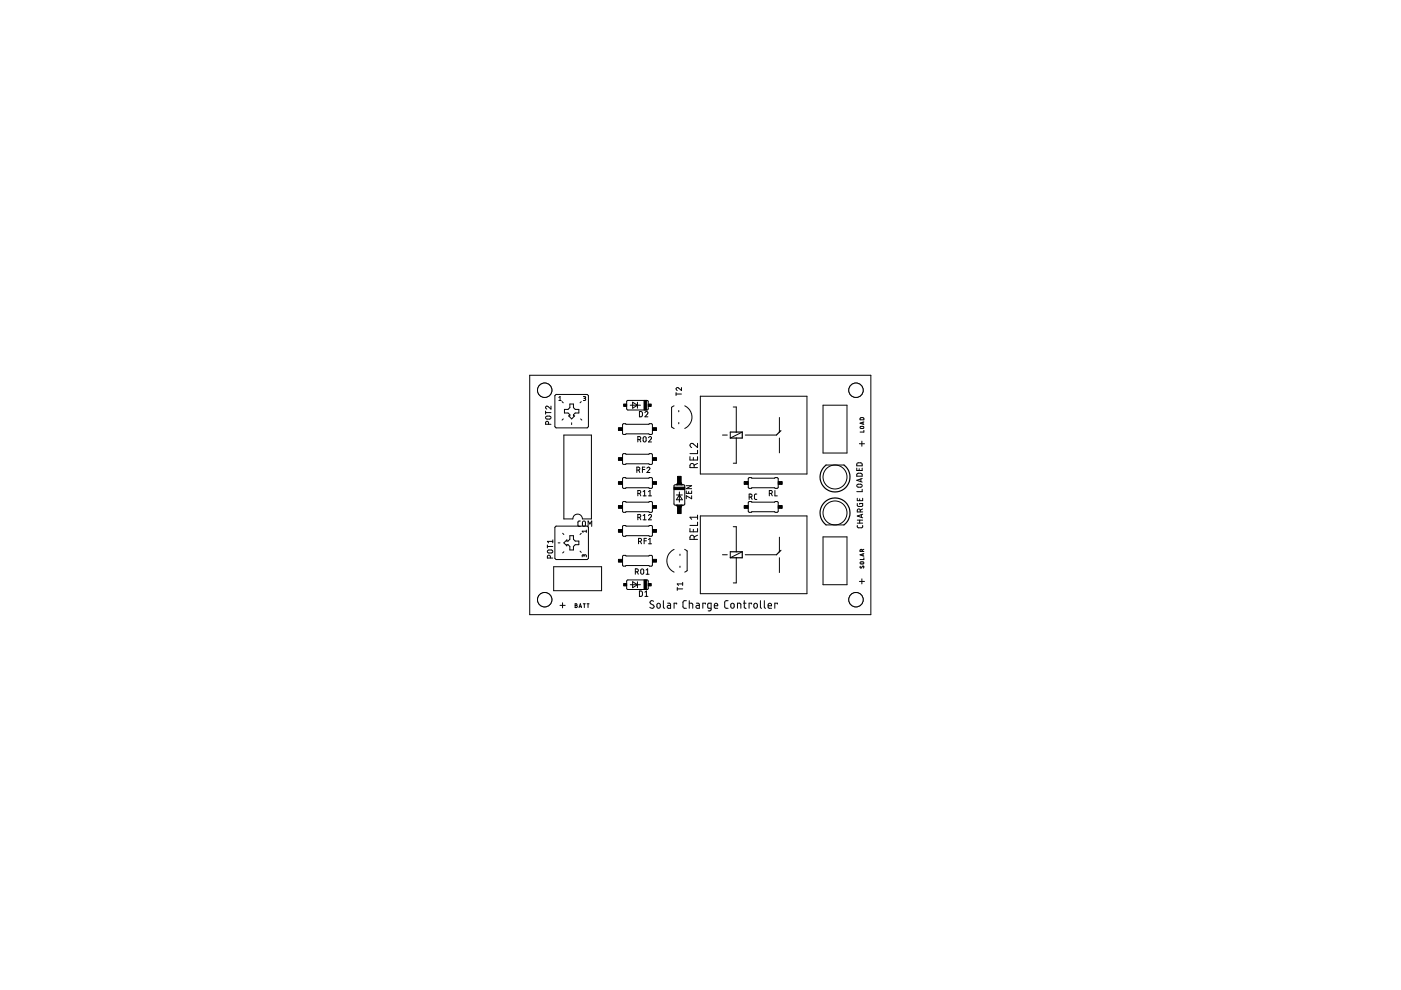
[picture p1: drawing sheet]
<svg xmlns="http://www.w3.org/2000/svg" width="297mm" height="210mm" viewBox="0 0 297 210" stroke-linecap="round" stroke-linejoin="round" font-family="sans-serif">
<g fill="none" stroke="#000" stroke-width=".21">
<path d="M112.3 79.6h72.3v50.7h-72.3zM115.7 87.2v.6M115.7 87.5h1.1M115.7 88.3l.8-.1 .3 .1v.3l-.2 .2h-.8l-.1-.2zM116.3 90l-.1-.6-.3-.1-.2 .2v.5h1.1M116.8 86.1v.6l-.6-.5a.32 .32 0 0 0-.5 .1 .32 .32 0 0 0 .2 .4M117.9 83.6h6.6l.3 .3v6.6l-.3 .2h-6.6l-.3-.2v-6.6zM118.5 84.9h.5M118.5 84.3l.2-.2v.8M119.2 85.2l.2 .2M119.4 88.8l-.2 .3M119.5 92.2h5.9v17.8h-1.9a1.02 1.02 0 0 0-1-1 1.02 1.02 0 0 0-1 1h-2z"/>
<path d="M119.7 86.8h.7l.4-.4v-.7h.8v.7l.4 .4h.7v.8h-.7l-.4 .3v.3h.2l-.6 .6-.6-.6h.2v-.3l-.4-.3h-.7zM121.2 89.6v.4M123.1 88.8l.3 .3M123.2 85.2l-.2 .2M123.7 84.1h.4l.1 .2-.4 .2M123.9 84.5l.2 .1v.2l-.4 .1M132.1 89.9h6.1l.1 .2v1.9l-.2 .1-.5-.1-5.5 .1-.1-.1zM132.1 96.3l6.1-.1 .1 .2v1.9l-.2 .2-.5-.2-5.5 .1-.1-.1zM132.9 85l4.4-.1 .1 .3v1.6l-.2 .1h-4.2l-.1-.2zM133.6 85.9h2.2M134.1 85.3l1 .6-1 .7zM135 99.7h.5l.2-.3-.1-.2-.6-.2v1.2"/>
<path d="M135.1 85.3v1.3M135.2 93.2l.6-.1v-.4l-.6-.1v1.1M135.4 99.7l.3 .5M135.6 87.2l.4 .1 .2 .1v.7l-.2 .2-.4 .1zM135.6 93.2l.3 .5M136.2 99.5h.5M136.5 92.6h.3l.2 .2v.7l-.2 .2-.3-.1-.1-.2zM136.7 99h-.5v1.2M136.7 87.5a.32 .32 0 0 1 .5-.2 .32 .32 0 0 1 .1 .5l-.6 .6h.7M137.2 99.3a.31 .31 0 0 1 .4-.2 .31 .31 0 0 1 .1 .4l-.5 .7h.6M137.5 92.8a.32 .32 0 0 1 .4-.2 .32 .32 0 0 1 .1 .5l-.5 .6h.6M142.9 86l-.5 .4v4.1l.5 .4"/>
<path d="M143.3 83.5h1.2M143.3 83.2v.7M143.9 87v.3M143.9 89.6v.3M144.5 82.2v.6l-.7-.5a.32 .32 0 0 0-.5 .1 .32 .32 0 0 0 .3 .4M145.2 86a2.65 2.65 0 0 1 1.5 2.4 2.65 2.65 0 0 1-1.5 2.4M146.3 96.8v.7h1.6v-.7M147 97v.5M147.2 99.1v-.4a.44 .44 0 0 0-.5-.4 .44 .44 0 0 0-.4 .4v.4h1.6M147.9 94v.9l-.9-.8a.44 .44 0 0 0-.7 .2 .44 .44 0 0 0 .3 .6M147.9 95.5v.7h-1.6M147.9 98.3l-.7 .3"/>
<path d="M148.5 84h22.6v16.5h-22.6zM153.2 92.2h1M154.8 91.6v1.3l2.6-1.3M155.5 86.3h.6v5.3M156.1 92.9v5.3h-.6M158 92.2h6.6M165.2 88.5v3.1M165.2 92.9v3.1M174.5 85.9h5.1v10.2h-5.1zM175.1 98.6h3.8M181.7 99.3v.5h1.1v-.5M181.7 98.2l.9-.1 .2 .2v.5h-1.1z"/>
<path d="M182.2 99.4v.4M182.2 94.1h1.1M182.5 90.4h.5l.1 .3-.6 .1zM182.5 88.6h.5l.2 .4h-.8zM182.7 93.5v1.1M183 89.5v.4M183.2 91.2v.4h-.8M183.2 89.5l-.8 .2 .8 .3M116.1 115.5v.7M116.1 115.9h1.1M116.1 116.7l.8-.1 .2 .1 .1 .3-.2 .2h-.8l-.1-.2zM116.7 118.3l-.1-.5-.3-.1-.2 .2v.4h1.1"/>
<path d="M117.2 114.8h-1.1l.2 .3M117.2 114.5v.6M117.9 111.5h6.6l.3 .3v6.6l-.3 .2h-6.6l-.3-.2v-6.6zM118.3 115.1h.4M119.3 113.1l.2 .2M119.5 117l-.2 .2M120.8 113.6h.8v.7l.4 .4h.7v.8h-.7l-.4 .4v.7h-.8v-.7l-.4-.4h-.2v.2l-.7-.6 .7-.6v.2h.2l.4-.4zM123 116.9l.2 .2M123 110.5h-.4l-.1 .2 .1 .7 .4 .2M123.2 113.1l-.2 .2M123.6 110.5h.3l.2 .1v.8l-.2 .2-.3-.1-.1-.2zM123.8 117.8l.2-.2h.2l.1 .5"/>
<path d="M123.8 118v-.3l-.3-.1-.1 .5M124.3 112.4v.5M124.3 112.6h-.9l.2 .3M124.7 111.6v-1.1l.4 .6 .4-.6v1.1M132 101.4l.2-.1 .5 .1 5.5-.1 .1 .2v1.9l-.2 .1-.5-.1-5.5 .1-.1-.1zM132.1 106.4h6.1l.1 .2v1.9l-.2 .1-.5-.1-5.5 .1-.1-.1zM132.1 111.5l6.1-.1 .1 .3v1.8l-.2 .2-.5-.1-5.5 .1-.1-.2zM132.1 117.8h6.1l.1 .2v1.9l-.2 .1-.5-.1-5.5 .1-.1-.1zM135.2 104.6l.6-.1v-.4l-.6-.1v1.1M135.2 109.7l.6-.1v-.4l-.6-.1v1.1M135.4 114.8l.6-.1v-.4l-.6-.1v1.1M135.6 104.6l.3 .5"/>
<path d="M135.6 109.7l.3 .5M135.8 114.8l.2 .5M136.4 104.2l.3-.2v1.1M136.4 109.3l.3-.2v1.1M136.4 105.1h.6M136.4 110.2h.6M136.6 114.7h.5M137.1 114.2h-.5v1.1M137.5 109.3a.32 .32 0 0 1 .4-.2 .32 .32 0 0 1 .1 .5l-.5 .6h.6M137.5 105.1h.6M137.5 104.2l.3-.2v1.1M137.5 114.4l.3-.2v1.1"/>
<path d="M137.5 115.3h.6M142.9 116.5a2.66 2.66 0 0 0-1.5 2.4 2.66 2.66 0 0 0 1.5 2.4M143 102.8h1.9l.3 .1v3.9l-.2 .3h-1.8l-.3-.2zM143.4 104.9h1.3M143.4 107.1l.3 .4M143.5 107.1l.2 .3M143.7 102.4h.7M143.7 102.4l-.3 .4M143.7 107.5h.7M143.7 102.4v.4M143.7 107.1v.4M143.7 102.5l-.2 .3"/>
<path d="M144 104.3v2.2M144 104.9l.7 1.1h-1.3zM144.2 117.5v.3M144.4 102.4l.3 .4M144.4 102.4v.4M144.4 107.1v.4M144.4 102.5l.1 .3M144.5 107.1l-.1 .3M144.7 107.1l-.3 .4M145.2 116.5l.5 .3v4.2l-.5 .3M145.5 104.1v.5h1.1v-.5M145.5 103h1.1l-1.1 .6h1.1"/>
<path d="M146 104.2v.4M146.3 112.1v.7h1.6v-.7M146.6 105.1v.6l-1.1-.6v.6M147 112.2v.6M147.2 114.4v-.5a.44 .44 0 0 0-.5-.4 .44 .44 0 0 0-.4 .4v.5h1.6M147.9 110.7v.7h-1.6M147.9 113.5l-.7 .3M147.9 109.2v.9M147.9 109.7h-1.6l.3 .4M148.5 109.4h22.6v16.5h-22.6zM153.2 117.6h1M154.8 117v1.3l2.6-1.3"/>
<path d="M155.5 111.7h.6v5.3M156.1 118.3v5.3h-.6M158 117.6h6.6M158.7 106.4h6.1l.2 .2v1.9l-.3 .1-.5-.1-5.4 .1-.2-.2zM158.7 101.3h6.1l.2 .2v1.9l-.3 .1-.5-.1-5.4 .1-.2-.2zM158.8 105.4l.6-.1v-.4l-.6-.1v1.1M159.2 105.4l.3 .5M160.5 104.8h-.4l-.1 .2v.7l.5 .2M163.1 104.6l.6-.1v-.3l-.1-.2h-.5v1.1M163.5 104.6l.2 .5M164.3 104v1.1h.5M165.2 113.9v3.1"/>
<path d="M165.2 118.3v3.1M174.5 113.8h5.1v10.2h-5.1zM175.1 111.3h3.8M181.7 102.8l.8-.1 .2 .1 .1 .2-.2 .3h-.8l-.1-.3zM181.7 100.4h.9l.2 .1v.5h-1.1zM181.8 111.4v.3l.2 .2h.8l.1-.5M181.8 106.7l.1 .7h.7l.3-.2v-.5h-.6v.2M181.8 105.6v.6h1.1v-.6M181.8 110.9h1.1M181.8 110.3h1.1M182.3 105.8v.4M182.3 110.3v.6"/>
<path d="M182.4 119.2l.6-.1 .1 .4h-.6zM182.4 108.5l-.1-.5h-.4l-.1 .5h1.1M182.5 101.6v.5M182.6 109.1v.6M182.8 116.9v-.3l-.3-.1-.1 .4h.8M182.8 103.7v.5h-1.1M182.8 101.5l-1.1 .3 1.1 .4M182.9 109l-1.1 .4 1.1 .4M182.9 107.9l-.5 .3M183 117.4v.5M183.2 118.3v.3h-.8M183.2 117.4l-.8 .2 .8 .3"/>
<path d="M183.2 116.5l-.4 .1M117.4 120.2h10.2v5h-10.2zM118.7 128.4h1.1M119.3 127.8v1.1M121.9 128l.4 .1-.1 .3 .2 .2-.1 .2h-.4zM121.9 128.4h.3M122.8 128.8l.2-.8 .3 .8M122.8 128.6h.4M123.7 128h.4M123.9 128v.8M124.5 128h.4M124.7 128v.8"/>
<path d="M132.9 123h4.4l.1 .2v1.6l-.2 .2h-4.2l-.1-.3zM133.6 124h2.2M134.1 123.3l1 .7-1 .6zM134.7 121.2l.6-.1v-.4l-.6-.1v1.2M135.1 121.2l.2 .6M135.1 123.3v1.3M135.6 125.3h.4l.2 .2v.6l-.2 .3h-.4zM135.9 120.8l.2-.2 .4 .2v.8l-.3 .2-.3-.2zM136.7 126.4h.7M136.7 125.6l.4-.3v1.1M137 120.9l.3-.3v1.2M137 121.8h.6"/>
<path d="M138.6 127.5a.41 .41 0 0 0-.6-.1 .41 .41 0 0 0-.1 .6l.6 .3a.38 .38 0 0 1 .1 .5 .38 .38 0 0 1-.5 .1l-.3-.1M139.4 128h.5l.1 .6a.36 .36 0 0 1-.4 .4 .36 .36 0 0 1-.3-.4zM140.7 127.4v1.3l.2 .3M141.5 127.9h.5l.2 .3v.8l-.6-.1-.1-.2v-.2l.7-.1M143.5 128.1v-.2h-.6v1.1M143.6 124.9h1.1M143.6 124.5v.7M144.2 120v.3M144.7 123.8h-1.1l.2 .3M144.7 123.5v.6M145.5 127.4h-.5l-.2 .3v1.1l.2 .1 .5 .1M146.1 127.9l.7 .1 .1 1"/>
<path d="M146.1 127.4v1.6M147.6 127.9h.5l.2 .3v.8l-.6-.1-.1-.2v-.2l.7-.1M149.6 128.1v-.2h-.6v1.1M150.8 129l-.7-.1v-.7l.1-.3h.6v1.3l-.2 .3h-.5M151.4 128.4h.8a.38 .38 0 0 0-.3-.5 .38 .38 0 0 0-.5 .3l.1 .7 .7 .1M154.4 127.4h-.5l-.3 .3 .1 1.1 .2 .1 .5 .1M155 128h.6l.1 .6a.36 .36 0 0 1-.4 .4 .36 .36 0 0 1-.4-.4zM156.4 129v-1.1l.6 .1 .1 1M157.6 127.9h.6M157.8 127.4v1.4l.4 .2M159.3 128.1v-.2h-.5v1.1M159.9 128h.6l.1 .6a.37 .37 0 0 1-.4 .4 .37 .37 0 0 1-.4-.4z"/>
<path d="M161.2 127.4v1.3l.3 .3M162.1 127.4v1.3l.2 .3M162.9 128.4h.7a.38 .38 0 0 0-.3-.5 .38 .38 0 0 0-.4 .3v.7l.7 .1M164.8 128.1v-.2h-.5v1.1M182.2 123.3h1.1M182.4 120.1v.3h.1l.6-.4-.1 .5M182.7 122.7v1.1"/>
<circle cx="177" cy="108.8" r="2.54"/>
<circle cx="177" cy="101.1" r="2.54"/>
<circle cx="115.5" cy="127.1" r="1.52"/>
</g>
<path d="M154.8 91.6h2.6v1.3h-2.6M165.6 91.3l-1 .9M175.1 98.6a3.2 3.2 0 0 0-.4 4.7 3.2 3.2 0 0 0 4.7 0 3.2 3.2 0 0 0-.5-4.7M154.8 117h2.6v1.3h-2.6M165.6 116.7l-1 .9M175.1 111.3a3.2 3.2 0 0 1-.4-4.7 3.2 3.2 0 0 1 4.7 0 3.2 3.2 0 0 1-.5 4.7" fill="none" stroke="#000" stroke-width=".25"/>
<g fill="#000" stroke="#000" stroke-width=".21">
<path d="M131.1 90.7h.9v.6h-.9zM131.1 97h.9v.6h-.9zM132.2 85.7h.7v.5h-.7zM136.5 84.9h.6v2h-.6zM137.4 85.7h.7v.5h-.7zM138.3 90.7h.9v.6h-.9zM138.3 97h.9v.6h-.9zM131.1 102.1h.9v.6h-.9zM131.1 107.2h.9v.6h-.9zM131.1 112.3h.9v.6h-.9zM131.1 118.6h.9v.6h-.9zM138.3 102.1h.9v.6h-.9z"/>
<path d="M138.3 107.2h.9v.6h-.9zM138.3 112.3h.9v.6h-.9zM138.3 118.6h.9v.6h-.9zM142.9 103.3h2.3v.5h-2.3zM143.7 101h.7v1.8h-.7zM143.7 107.1h.7v1.8h-.7zM157.8 107.2h.8v.6h-.8zM157.8 102.1h.8v.6h-.8zM165 107.2h.8v.6h-.8zM165 102.1h.8v.6h-.8zM132.2 123.7h.7v.5h-.7zM136.5 123h.6v2h-.6z"/>
<path d="M137.4 123.7h.7v.5h-.7z"/>
</g>
<circle cx="115.5" cy="127.1" r="1.52" fill="#fff" stroke="#000" stroke-width=".21"/>
<circle cx="115.5" cy="82.7" r="1.52" fill="none" stroke="#000" stroke-width=".21"/>
<circle cx="115.5" cy="82.7" r="1.52" fill="#fff" stroke="#000" stroke-width=".21"/>
<circle cx="181.5" cy="82.7" r="1.52" fill="none" stroke="#000" stroke-width=".21"/>
<circle cx="181.5" cy="82.7" r="1.52" fill="#fff" stroke="#000" stroke-width=".21"/>
<circle cx="181.5" cy="127.1" r="1.52" fill="none" stroke="#000" stroke-width=".21"/>
<circle cx="181.5" cy="127.1" r="1.52" fill="#fff" stroke="#000" stroke-width=".21"/>
</svg>
